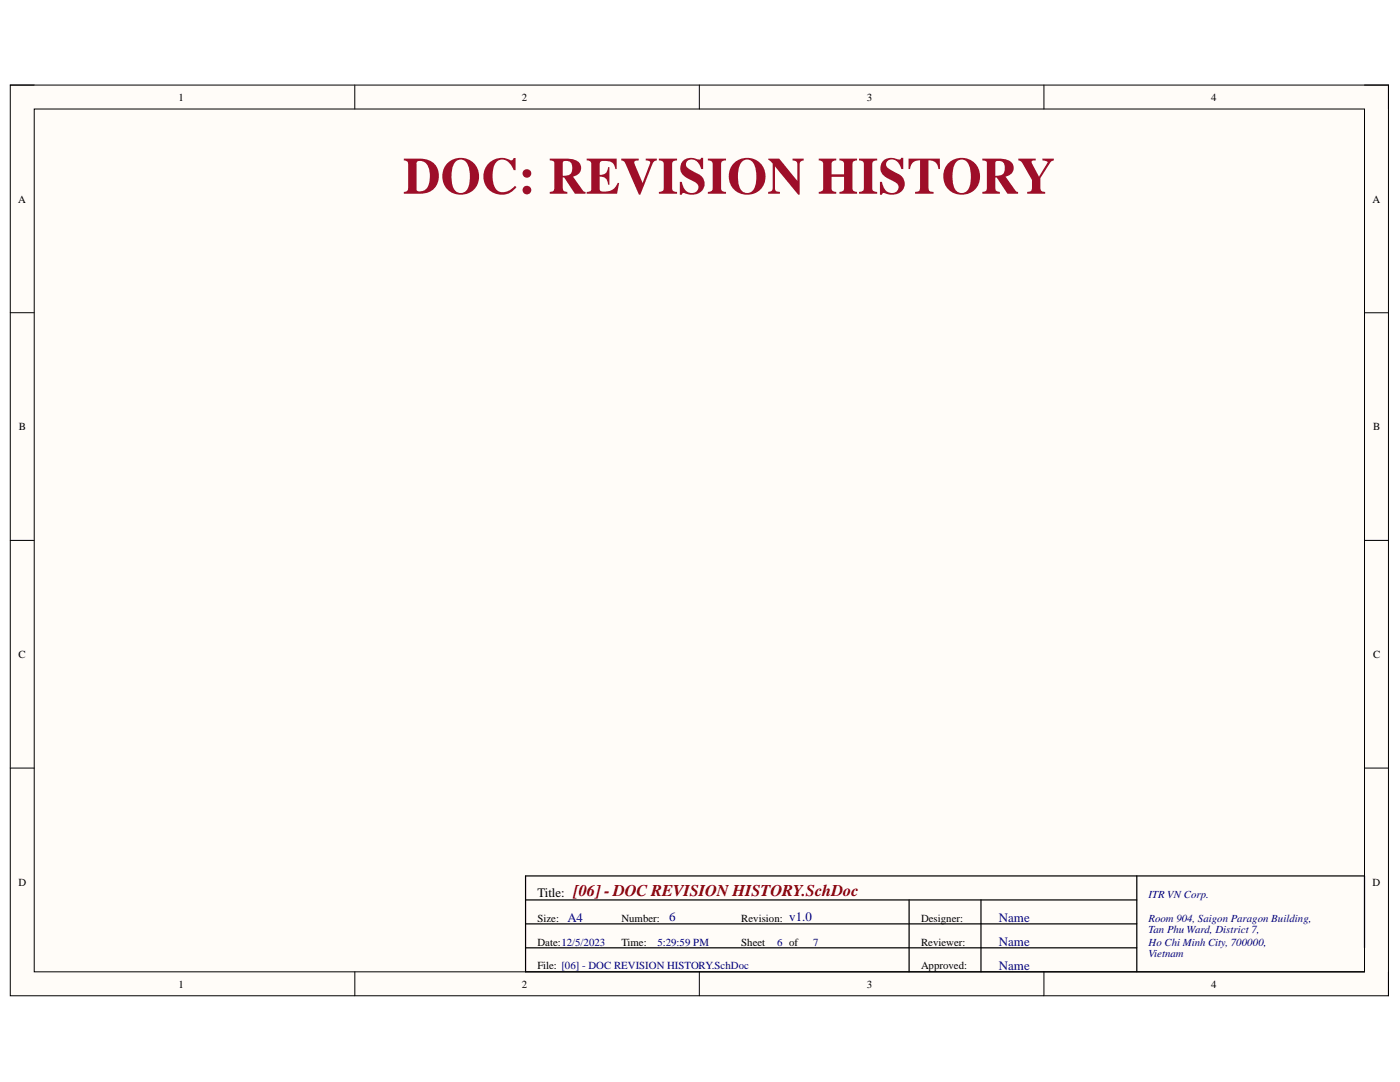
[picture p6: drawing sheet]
<svg xmlns="http://www.w3.org/2000/svg" width="279mm" height="216mm" viewBox="0 0 279 216" stroke-linecap="round" stroke-linejoin="round" font-family="sans-serif">
<defs><g id="words">
<text font-size="10.4" fill="#9e0e29" x="80.4" y="38.7">DOC: REVISION HISTORY</text>
<text font-size="3.3" fill="#800000" x="114.4" y="178.9">[06] - DOC REVISION HISTORY.SchDoc</text>
<text font-size="2.6" x="107.3" y="179">Title:</text>
<g font-size="2.6" fill="#000080">
<text x="113.3" y="184">A4</text>
<text x="133.6" y="183.8">6</text>
<text x="157.5" y="183.8">v1.0</text>
<text x="199.4" y="184">Name</text>
<text x="199.4" y="188.8">Name</text>
<text x="199.4" y="193.6">Name</text>
</g>
<g font-size="2.2">
<text x="35.6" y="20.1">1</text>
<text x="104.2" y="20.1">2</text>
<text x="173" y="20.1">3</text>
<text x="241.7" y="20.1">4</text>
<text x="3.6" y="40.4">A</text>
<text x="273.9" y="40.4">A</text>
<text x="3.8" y="85.8">B</text>
<text x="274" y="85.8">B</text>
<text x="3.7" y="131.3">C</text>
<text x="274" y="131.3">C</text>
<text x="3.7" y="176.7">D</text>
<text x="273.9" y="176.7">D</text>
<text x="107.3" y="183.9">Size:</text>
<text x="124" y="183.9">Number:</text>
<text x="147.9" y="183.9">Revision:</text>
<text x="183.8" y="183.9">Designer:</text>
<text x="107.3" y="188.7">Date:12/5/2023</text>
<text x="124" y="188.7">Time:</text>
<text x="147.9" y="188.7">Sheet</text>
<text x="183.8" y="188.7">Reviewer:</text>
<text x="35.6" y="197">1</text>
<text x="104.2" y="197">2</text>
<text x="107.3" y="193.5">File: [06] - DOC REVISION HISTORY.SchDoc</text>
<text x="173" y="197">3</text>
<text x="183.8" y="193.5">Approved:</text>
<text x="241.7" y="197">4</text>
</g>
<g font-size="2.2" fill="#000080">
<text x="229.2" y="179.1">ITR VN Corp.</text>
<text x="229.2" y="183.9">Room 904, Saigon Paragon Building,</text>
<text x="131.2" y="188.7">5:29:59 PM</text>
<text x="155.1" y="188.7">6 of</text>
<text x="162.3" y="188.7">7</text>
<text x="229.2" y="186.3">Tan Phu Ward, District 7,</text>
<text x="229.2" y="188.7">Ho Chi Minh City, 700000,</text>
<text x="229.2" y="191">Vietnam</text>
</g>
</g></defs>
<path d="M2.1 17h275v181.7h-275z" fill-rule="evenodd" fill="#fffcf8"/>
<path d="M2.1 17h275v181.7h-275z" fill="none" stroke="#000" stroke-width=".2"/>
<path d="M6.8 21.8h265.5v172.1h-265.5z" fill-rule="evenodd" fill="#fffcf8"/>
<g fill="none" stroke="#000" stroke-width=".2">
<path d="M2 17h4.8M70.8 17v4.8M139.6 17v4.8M208.3 17v4.8M272.3 17h4.8v4.8M6.8 21.8h265.5v172.1h-265.5zM2 62.4h4.8M272.3 62.4h4.8M2 107.8h4.8M272.3 107.8h4.8M2 153.3h4.8M272.3 153.3h4.8"/>
<path d="M70.8 193.9v4.8M139.6 193.9v4.8M208.3 193.9v4.8M277.1 193.9v4.8"/>
</g>
<path d="M104.9 179.6h122M181.4 179.6v14.3M195.8 179.6v14.3M226.9 174.8v19.1M104.9 189.1h122M104.9 184.3h122M272.3 189.1v-14.3h-167.4v19.1h167.4" fill="none" stroke="#000" stroke-width=".24"/>
<use href="#words"/>
</svg>
